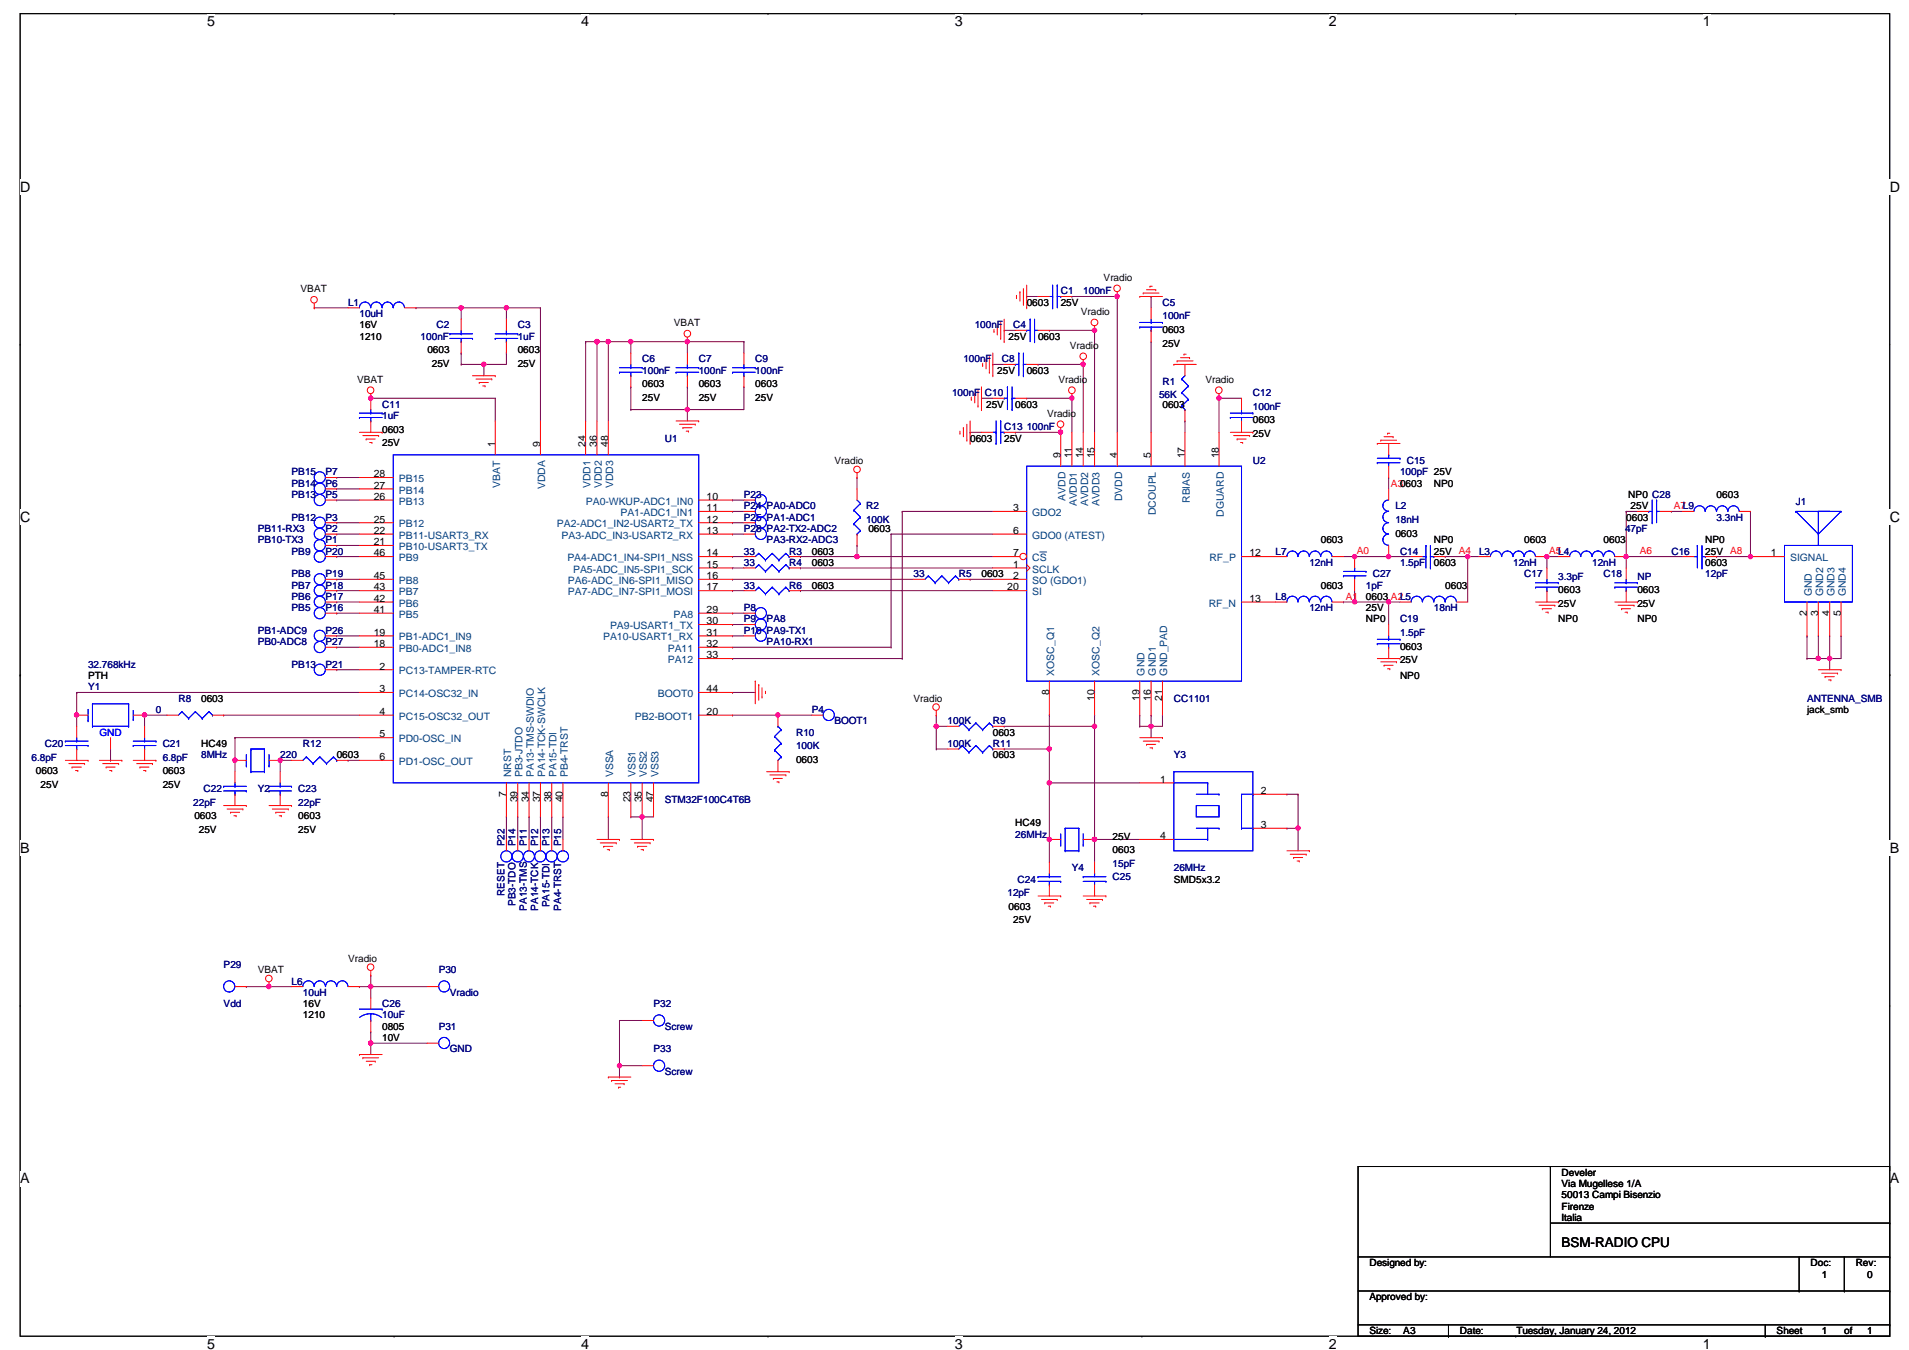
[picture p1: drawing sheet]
<svg xmlns="http://www.w3.org/2000/svg" width="420mm" height="297mm" viewBox="0 0 420 297" stroke-linecap="round" stroke-linejoin="round" font-family="sans-serif">
<defs><g id="words">
<g font-size="3.1">
<text x="45.6" y="5.8">5</text>
<text x="127.9" y="5.8">4</text>
<text x="210.2" y="5.8">3</text>
<text x="292.5" y="5.8">2</text>
<text x="374.8" y="5.8">1</text>
<text x="4.4" y="42.2">D</text>
<text x="415.9" y="42.2">D</text>
<text x="4.4" y="114.9">C</text>
<text x="415.9" y="114.9">C</text>
<text x="4.4" y="187.7">B</text>
<text x="415.9" y="187.7">B</text>
<text x="4.4" y="260.4">A</text>
<text x="415.9" y="260.4">A</text>
<text x="45.6" y="296.8">5</text>
<text x="127.9" y="296.8">4</text>
<text x="210.2" y="296.8">3</text>
<text x="292.5" y="296.8">2</text>
<text x="374.8" y="296.8">1</text>
</g>
<text font-size="3" x="343.7" y="274.3">BSM-RADIO CPU</text>
<g font-size="2.2">
<text x="66.2" y="64.3">VBAT</text>
<text x="242.9" y="61.8">Vradio</text>
<text x="148.3" y="71.8">VBAT</text>
<text x="226" y="67.3">0603</text>
<text x="233.5" y="67.3">25V</text>
<text x="237.9" y="69.3">Vradio</text>
<text x="79.1" y="72.3">16V</text>
<text x="79.1" y="74.7">1210</text>
<text x="94.1" y="77.7">0603</text>
<text x="113.9" y="77.7">0603</text>
<text x="222" y="74.7">25V</text>
<text x="228.5" y="74.7">0603</text>
<text x="235.4" y="76.7">Vradio</text>
<text x="255.9" y="73.2">0603</text>
<text x="255.9" y="76.2">25V</text>
<text x="95" y="80.7">25V</text>
<text x="113.9" y="80.7">25V</text>
<text x="219.5" y="82.2">25V</text>
<text x="226" y="82.2">0603</text>
<text x="78.6" y="84.2">VBAT</text>
<text x="141.3" y="85.2">0603</text>
<text x="141.3" y="88.2">25V</text>
<text x="153.8" y="85.2">0603</text>
<text x="153.8" y="88.2">25V</text>
<text x="166.2" y="85.2">0603</text>
<text x="166.2" y="88.2">25V</text>
<text x="217" y="89.7">25V</text>
<text x="223.5" y="89.7">0603</text>
<text x="232.9" y="84.2">Vradio</text>
<text x="255.9" y="89.7">0603</text>
<text x="265.3" y="84.2">Vradio</text>
<text x="84.1" y="95.2">0603</text>
<text x="230.5" y="91.7">Vradio</text>
<text x="275.7" y="93.2">0603</text>
<text x="84.1" y="98.1">25V</text>
<text x="109" y="98.3" transform="rotate(-90 109 98.3)">1</text>
<text x="118.9" y="98.3" transform="rotate(-90 118.9 98.3)">9</text>
<text x="128.9" y="98.3" transform="rotate(-90 128.9 98.3)">24</text>
<text x="131.3" y="98.3" transform="rotate(-90 131.3 98.3)">36</text>
<text x="133.8" y="98.3" transform="rotate(-90 133.8 98.3)">48</text>
<text x="213.5" y="97.2">0603</text>
<text x="221" y="97.2">25V</text>
<text x="233.4" y="100.8" transform="rotate(-90 233.4 100.8)">9</text>
<text x="235.9" y="100.8" transform="rotate(-90 235.9 100.8)">11</text>
<text x="238.4" y="100.8" transform="rotate(-90 238.4 100.8)">14</text>
<text x="240.9" y="100.8" transform="rotate(-90 240.9 100.8)">15</text>
<text x="245.9" y="100.8" transform="rotate(-90 245.9 100.8)">4</text>
<text x="253.3" y="100.8" transform="rotate(-90 253.3 100.8)">5</text>
<text x="260.8" y="100.8" transform="rotate(-90 260.8 100.8)">17</text>
<text x="268.3" y="100.8" transform="rotate(-90 268.3 100.8)">18</text>
<text x="275.7" y="96.1">25V</text>
<text x="82.3" y="107.5">27</text>
<text x="82.3" y="105">28</text>
<text x="183.7" y="102.1">Vradio</text>
<text x="315.6" y="107.1">NP0</text>
<text x="82.3" y="110">26</text>
<text x="155.5" y="110">10</text>
<text x="155.5" y="112.5">11</text>
<text x="223" y="112.5">3</text>
<text x="358.4" y="109.6">NP0 C28</text>
<text x="358.9" y="112.1">25V</text>
<text x="377.8" y="109.6">0603</text>
<text x="82.3" y="120">21</text>
<text x="82.3" y="117.5">22</text>
<text x="82.3" y="115">25</text>
<text x="155.5" y="115">12</text>
<text x="155.5" y="117.5">13</text>
<text x="191.1" y="117.1">0603</text>
<text x="223" y="117.5">6</text>
<text x="290.7" y="119.5">0603</text>
<text x="307.1" y="118.1">0603</text>
<text x="315.6" y="119.5">NP0</text>
<text x="335.5" y="119.5">0603</text>
<text x="352.9" y="119.5">0603</text>
<text x="357.9" y="114.6">0603</text>
<text x="375.3" y="119.5">NP0</text>
<text x="82.3" y="122.4">46</text>
<text x="155.5" y="122.4">14</text>
<text x="155.5" y="124.9">15</text>
<text x="178.7" y="122">0603</text>
<text x="178.7" y="124.5">0603</text>
<text x="223" y="124.9">1</text>
<text x="223" y="122.4">7</text>
<text x="275" y="122.4">12</text>
<text x="315.6" y="124.5">0603</text>
<text x="315.6" y="122">25V</text>
<text x="375.3" y="124.5">0603</text>
<text x="375.3" y="122">25V</text>
<text x="389.8" y="122.4">1</text>
<text x="82.3" y="129.9">43</text>
<text x="82.3" y="127.4">45</text>
<text x="155.5" y="127.4">16</text>
<text x="155.5" y="129.9">17</text>
<text x="178.7" y="129.5">0603</text>
<text x="216" y="127">0603</text>
<text x="221.7" y="129.9">20</text>
<text x="223" y="127.4">2</text>
<text x="290.7" y="129.5">0603</text>
<text x="300.6" y="132">0603 A2L5</text>
<text x="318.1" y="129.5">0603</text>
<text x="343" y="130.5">0603</text>
<text x="360.4" y="130.5">0603</text>
<text x="82.3" y="134.9">41</text>
<text x="82.3" y="132.4">42</text>
<text x="155.5" y="134.9">29</text>
<text x="155.5" y="137.4">30</text>
<text x="275" y="132.4">13</text>
<text x="300.6" y="134.5">25V</text>
<text x="300.6" y="136.9">NP0</text>
<text x="343" y="133.5">25V</text>
<text x="343" y="136.9">NP0</text>
<text x="360.4" y="133.5">25V</text>
<text x="360.4" y="136.9">NP0</text>
<text x="397.7" y="135.5" transform="rotate(-90 397.7 135.5)">2</text>
<text x="400.2" y="135.5" transform="rotate(-90 400.2 135.5)">3</text>
<text x="402.7" y="135.5" transform="rotate(-90 402.7 135.5)">4</text>
<text x="405.2" y="135.5" transform="rotate(-90 405.2 135.5)">5</text>
<text x="82.3" y="142.4">18</text>
<text x="82.3" y="139.9">19</text>
<text x="155.5" y="139.9">31</text>
<text x="155.5" y="142.4">32</text>
<text x="308.1" y="143">0603</text>
<text x="19.4" y="149.4">PTH</text>
<text x="83.6" y="147.3">2</text>
<text x="155.5" y="144.9">33</text>
<text x="308.1" y="145.9">25V</text>
<text x="308.1" y="149.4">NP0</text>
<text x="44.3" y="154.4">0603</text>
<text x="83.6" y="152.3">3</text>
<text x="155.5" y="152.3">44</text>
<text x="201.1" y="154.4">Vradio</text>
<text x="230.9" y="152.9" transform="rotate(-90 230.9 152.9)">8</text>
<text x="240.9" y="154.1" transform="rotate(-90 240.9 154.1)">10</text>
<text x="250.8" y="154.1" transform="rotate(-90 250.8 154.1)">19</text>
<text x="253.3" y="154.1" transform="rotate(-90 253.3 154.1)">16</text>
<text x="255.8" y="154.1" transform="rotate(-90 255.8 154.1)">21</text>
<text x="83.6" y="157.3">4</text>
<text x="155.5" y="157.3">20</text>
<text x="218.5" y="161.8">0603</text>
<text x="397.7" y="156.9">jack_smb</text>
<text x="44.3" y="164.3">HC49</text>
<text x="74.1" y="166.8">0603</text>
<text x="83.6" y="162.3">5</text>
<text x="83.6" y="167.3">6</text>
<text x="175.2" y="167.9">0603</text>
<text x="218.5" y="166.8">0603</text>
<text x="7.9" y="170.3">0603</text>
<text x="8.9" y="173.3">25V</text>
<text x="35.8" y="170.3">0603</text>
<text x="35.8" y="173.3">25V</text>
<text x="255.3" y="172.2">1</text>
<text x="111.4" y="175.3" transform="rotate(-90 111.4 175.3)">7</text>
<text x="113.9" y="176.5" transform="rotate(-90 113.9 176.5)">39</text>
<text x="116.4" y="176.5" transform="rotate(-90 116.4 176.5)">34</text>
<text x="118.9" y="176.5" transform="rotate(-90 118.9 176.5)">37</text>
<text x="121.4" y="176.5" transform="rotate(-90 121.4 176.5)">38</text>
<text x="123.9" y="176.5" transform="rotate(-90 123.9 176.5)">40</text>
<text x="133.8" y="175.3" transform="rotate(-90 133.8 175.3)">8</text>
<text x="138.8" y="176.5" transform="rotate(-90 138.8 176.5)">23</text>
<text x="141.3" y="176.5" transform="rotate(-90 141.3 176.5)">35</text>
<text x="143.8" y="176.5" transform="rotate(-90 143.8 176.5)">47</text>
<text x="277.5" y="174.7">2</text>
<text x="42.8" y="180.3">0603</text>
<text x="43.8" y="183.3">25V</text>
<text x="65.6" y="180.3">0603</text>
<text x="65.6" y="183.3">25V</text>
<text x="223.5" y="181.8">HC49</text>
<text x="244.9" y="184.7">25V</text>
<text x="255.3" y="184.7">4</text>
<text x="277.5" y="182.2">3</text>
<text x="244.9" y="187.7">0603</text>
<text x="258.3" y="194.2">SMD5x3.2</text>
<text x="222" y="200.2">0603</text>
<text x="223" y="203.2">25V</text>
<text x="56.7" y="214.1">VBAT</text>
<text x="76.6" y="211.6">Vradio</text>
<text x="66.7" y="221.6">16V</text>
<text x="66.7" y="224.1">1210</text>
<text x="84.1" y="226.6">0805</text>
<text x="84.1" y="229.1">10V</text>
<text x="343.7" y="258.7">Develer</text>
<text x="343.7" y="261.2">Via Mugellese 1/A</text>
<text x="343.7" y="263.7">50013 Campi Bisenzio</text>
<text x="343.7" y="268.6">Italia</text>
<text x="343.7" y="266.1">Firenze</text>
<text x="301.4" y="278.6">Designed by:</text>
<text x="398.5" y="278.6">Doc:</text>
<text x="401" y="281.1">1</text>
<text x="408.4" y="278.6">Rev:</text>
<text x="410.9" y="281.1">0</text>
<text x="301.4" y="286.1">Approved by:</text>
<text x="301.4" y="293.5">Size:</text>
<text x="308.9" y="293.5">A3</text>
<text x="321.3" y="293.5">Date:</text>
<text x="333.7" y="293.5">Tuesday, January 24, 2012</text>
<text x="391" y="293.5">Sheet</text>
<text x="401" y="293.5">1</text>
<text x="405.9" y="293.5">of</text>
<text x="410.9" y="293.5">1</text>
</g>
<g font-size="2.2" fill="#000080">
<text x="233.5" y="64.8">C1</text>
<text x="238.4" y="64.8">100nF</text>
<text x="76.6" y="67.3">L1</text>
<text x="79.1" y="69.8">10uH</text>
<text x="255.9" y="67.3">C5</text>
<text x="255.9" y="70.3">100nF</text>
<text x="92.6" y="74.7">100nF</text>
<text x="96" y="72.3">C2</text>
<text x="113.9" y="72.3">C3</text>
<text x="113.9" y="74.7">1uF</text>
<text x="214.5" y="72.3">100nF</text>
<text x="223" y="72.3">C4</text>
<text x="141.3" y="79.7">C6</text>
<text x="141.3" y="82.2">100nF</text>
<text x="153.8" y="79.7">C7</text>
<text x="153.8" y="82.2">100nF</text>
<text x="166.2" y="79.7">C9</text>
<text x="166.2" y="82.2">100nF</text>
<text x="212" y="79.7">100nF</text>
<text x="220.5" y="79.7">C8</text>
<text x="84.1" y="89.7">C11</text>
<text x="209.5" y="87.2">100nF</text>
<text x="216.8" y="87.2">C10</text>
<text x="255.1" y="87.7">56K</text>
<text x="255.9" y="84.7">R1</text>
<text x="275.7" y="87.2">C12</text>
<text x="84.1" y="92.2">1uF</text>
<text x="221" y="94.7">C13 100nF</text>
<text x="275.7" y="90.2">100nF</text>
<text x="146.3" y="97.2">U1</text>
<text x="64.2" y="104.6">PB15</text>
<text x="64.2" y="107.1">PB14</text>
<text x="71.7" y="104.6">P7</text>
<text x="71.7" y="107.1">P6</text>
<text x="275.7" y="102.1">U2</text>
<text x="308.1" y="104.6">100pF 25V</text>
<text x="309.6" y="102.1">C15</text>
<text x="64.2" y="109.6">PB13</text>
<text x="71.7" y="109.6">P5</text>
<text x="163.7" y="109.6">P23</text>
<text x="163.7" y="112.1">P24 PA0-ADC0</text>
<text x="190.6" y="112.1">R2</text>
<text x="307.1" y="112.1">L2</text>
<text x="395.3" y="111.1">J1</text>
<text x="56.7" y="119.5">PB10-TX3</text>
<text x="56.7" y="117.1">PB11-RX3</text>
<text x="64.2" y="114.6">PB12</text>
<text x="71.7" y="119.5">P1</text>
<text x="71.7" y="114.6">P3</text>
<text x="71.7" y="117.1">P2</text>
<text x="163.7" y="114.6">P25 PA1-ADC1</text>
<text x="163.7" y="117.1">P28 PA2-TX2-ADC2</text>
<text x="168.7" y="119.5">PA3-RX2-ADC3</text>
<text x="190.6" y="115.1">100K</text>
<text x="307.1" y="115.1">18nH</text>
<text x="357.7" y="117.1">47pF</text>
<text x="377.8" y="114.6">3.3nH</text>
<text x="64.2" y="122">PB9</text>
<text x="71.7" y="122">P20</text>
<text x="163.7" y="122">33</text>
<text x="163.7" y="124.5">33</text>
<text x="173.7" y="122">R3</text>
<text x="173.7" y="124.5">R4</text>
<text x="280.7" y="122">L7</text>
<text x="288.2" y="124.5">12nH</text>
<text x="308.1" y="122">C14</text>
<text x="308.1" y="124.5">1.5pF</text>
<text x="325.5" y="122">L3</text>
<text x="333" y="124.5">12nH</text>
<text x="350.4" y="124.5">12nH</text>
<text x="367.9" y="122">C16</text>
<text x="64.2" y="129.5">PB7</text>
<text x="64.2" y="127">PB8</text>
<text x="64.2" y="132">PB6</text>
<text x="71.7" y="129.5">P18</text>
<text x="71.7" y="127">P19</text>
<text x="71.7" y="132">P17</text>
<text x="163.7" y="129.5">33</text>
<text x="173.7" y="129.5">R6</text>
<text x="201.1" y="127">33</text>
<text x="211" y="127">R5</text>
<text x="280.7" y="132">L8</text>
<text x="300.6" y="129.5">1pF</text>
<text x="302.1" y="127">C27</text>
<text x="335.5" y="127">C17</text>
<text x="343" y="127.5">3.3pF</text>
<text x="352.9" y="127">C18</text>
<text x="360.4" y="127.5">NP</text>
<text x="375.3" y="127">12pF</text>
<text x="64.2" y="134.5">PB5</text>
<text x="71.7" y="134.5">P16</text>
<text x="163.7" y="134.5">P8</text>
<text x="163.7" y="136.9">P9</text>
<text x="168.7" y="136.9">PA8</text>
<text x="288.2" y="134.5">12nH</text>
<text x="308.1" y="136.9">C19</text>
<text x="315.6" y="134.5">18nH</text>
<text x="56.7" y="139.4">PB1-ADC9</text>
<text x="56.7" y="141.9">PB0-ADC8</text>
<text x="71.7" y="139.4">P26</text>
<text x="71.7" y="141.9">P27</text>
<text x="163.7" y="139.4">P10 PA9-TX1</text>
<text x="168.7" y="141.9">PA10-RX1</text>
<text x="308.1" y="140">1.5pF</text>
<text x="19.4" y="146.9">32.768kHz</text>
<text x="64.2" y="146.9">PB13</text>
<text x="71.7" y="146.9">P21</text>
<text x="19.4" y="151.9">Y1</text>
<text x="39.3" y="154.4">R8</text>
<text x="258.3" y="154.4">CC1101</text>
<text x="397.7" y="154.4">ANTENNA_SMB</text>
<text x="34.3" y="156.9">0</text>
<text x="175.2" y="161.8">R10</text>
<text x="178.7" y="156.9">P4</text>
<text x="183.7" y="159.4">BOOT1</text>
<text x="208.6" y="159.4">100K</text>
<text x="218.5" y="159.4">R9</text>
<text x="6.9" y="167.3">6.8pF</text>
<text x="9.9" y="164.3">C20</text>
<text x="35.8" y="164.3">C21</text>
<text x="35.8" y="167.3">6.8pF</text>
<text x="44.3" y="166.8">8MHz</text>
<text x="61.7" y="166.8">220</text>
<text x="66.7" y="164.3">R12</text>
<text x="175.2" y="164.8">100K</text>
<text x="208.6" y="164.3">100K</text>
<text x="218.5" y="164.3">R11</text>
<text x="258.3" y="166.8">Y3</text>
<text x="42.5" y="177.3">22pF</text>
<text x="44.8" y="174.3">C22</text>
<text x="56.7" y="174.3">Y2</text>
<text x="65.6" y="174.3">C23</text>
<text x="65.6" y="177.3">22pF</text>
<text x="146.3" y="176.8">STM32F100C4T6B</text>
<text x="223.5" y="184.3">26MHz</text>
<text x="111" y="186.2" transform="rotate(-90 111 186.2)">P22</text>
<text x="113.5" y="186.2" transform="rotate(-90 113.5 186.2)">P14</text>
<text x="116" y="186.2" transform="rotate(-90 116 186.2)">P11</text>
<text x="118.5" y="186.2" transform="rotate(-90 118.5 186.2)">P12</text>
<text x="121" y="186.2" transform="rotate(-90 121 186.2)">P13</text>
<text x="123.5" y="186.2" transform="rotate(-90 123.5 186.2)">P15</text>
<text x="235.9" y="191.7">Y4</text>
<text x="244.9" y="190.7">15pF</text>
<text x="258.3" y="191.7">26MHz</text>
<text x="111" y="197.1" transform="rotate(-90 111 197.1)">RESET</text>
<text x="221.7" y="197.2">12pF</text>
<text x="224" y="194.2">C24</text>
<text x="244.9" y="193.7">C25</text>
<text x="113.5" y="199.4" transform="rotate(-90 113.5 199.4)">PB3-TDO</text>
<text x="116" y="200.4" transform="rotate(-90 116 200.4)">PA13-TMS</text>
<text x="118.5" y="200.4" transform="rotate(-90 118.5 200.4)">PA14-TCK</text>
<text x="121" y="199.6" transform="rotate(-90 121 199.6)">PA15-TDI</text>
<text x="123.5" y="200.4" transform="rotate(-90 123.5 200.4)">PA4-TRST</text>
<text x="49.2" y="212.9">P29</text>
<text x="96.6" y="214.1">P30</text>
<text x="49.2" y="221.6">Vdd</text>
<text x="64.2" y="216.6">L6</text>
<text x="66.7" y="219.1">10uH</text>
<text x="84.1" y="221.6">C26</text>
<text x="99" y="219.1">Vradio</text>
<text x="143.8" y="221.6">P32</text>
<text x="84.1" y="224.1">10uF</text>
<text x="96.6" y="226.6">P31</text>
<text x="146.3" y="226.6">Screw</text>
<text x="99" y="231.6">GND</text>
<text x="143.8" y="231.6">P33</text>
<text x="146.3" y="236.5">Screw</text>
</g>
<g font-size="2.2" fill="#004080">
<text x="87.8" y="106.1">PB15</text>
<text x="110.1" y="107.3" transform="rotate(-90 110.1 107.3)">VBAT</text>
<text x="120" y="107.7" transform="rotate(-90 120 107.7)">VDDA</text>
<text x="130" y="107.4" transform="rotate(-90 130 107.4)">VDD1</text>
<text x="132.4" y="107.4" transform="rotate(-90 132.4 107.4)">VDD2</text>
<text x="134.9" y="107.4" transform="rotate(-90 134.9 107.4)">VDD3</text>
<text x="87.8" y="111">PB13</text>
<text x="87.8" y="108.6">PB14</text>
<text x="128.9" y="111">PA0-WKUP-ADC1_IN0</text>
<text x="136.6" y="113.5">PA1-ADC1_IN1</text>
<text x="227.2" y="113.5">GDO2</text>
<text x="234.5" y="110.2" transform="rotate(-90 234.5 110.2)">AVDD</text>
<text x="237" y="111.4" transform="rotate(-90 237 111.4)">AVDD1</text>
<text x="239.5" y="111.4" transform="rotate(-90 239.5 111.4)">AVDD2</text>
<text x="242" y="111.4" transform="rotate(-90 242 111.4)">AVDD3</text>
<text x="247" y="110.3" transform="rotate(-90 247 110.3)">DVDD</text>
<text x="254.4" y="113.3" transform="rotate(-90 254.4 113.3)">DCOUPL</text>
<text x="261.9" y="110.7" transform="rotate(-90 261.9 110.7)">RBIAS</text>
<text x="269.4" y="113.7" transform="rotate(-90 269.4 113.7)">DGUARD</text>
<text x="87.8" y="118.5">PB11-USART3_RX</text>
<text x="87.8" y="116">PB12</text>
<text x="122.6" y="116">PA2-ADC1_IN2-USART2_TX</text>
<text x="123.6" y="118.5">PA3-ADC_IN3-USART2_RX</text>
<text x="227.2" y="118.5">GDO0 (ATEST)</text>
<text x="87.8" y="121">PB10-USART3_TX</text>
<text x="87.8" y="123.5">PB9</text>
<text x="124.9" y="123.5">PA4-ADC1_IN4-SPI1_NSS</text>
<text x="126.1" y="126">PA5-ADC_IN5-SPI1_SCK</text>
<text x="227.2" y="126">SCLK</text>
<text x="227.2" y="123.5">CS</text>
<text x="266.2" y="123.5">RF_P</text>
<text x="394" y="123.5">SIGNAL</text>
<text x="87.8" y="131">PB7</text>
<text x="87.8" y="128.5">PB8</text>
<text x="125" y="128.5">PA6-ADC_IN6-SPI1_MISO</text>
<text x="125" y="131">PA7-ADC_IN7-SPI1_MOSI</text>
<text x="227.2" y="128.5">SO (GDO1)</text>
<text x="227.2" y="131">SI</text>
<text x="398.8" y="131.2" transform="rotate(-90 398.8 131.2)">GND</text>
<text x="401.3" y="131.2" transform="rotate(-90 401.3 131.2)">GND2</text>
<text x="403.8" y="131.2" transform="rotate(-90 403.8 131.2)">GND3</text>
<text x="406.3" y="131.2" transform="rotate(-90 406.3 131.2)">GND4</text>
<text x="87.8" y="135.9">PB5</text>
<text x="87.8" y="133.5">PB6</text>
<text x="148.2" y="135.9">PA8</text>
<text x="266.1" y="133.5">RF_N</text>
<text x="87.8" y="143.4">PB0-ADC1_IN8</text>
<text x="87.8" y="140.9">PB1-ADC1_IN9</text>
<text x="132.7" y="140.9">PA10-USART1_RX</text>
<text x="134.3" y="138.4">PA9-USART1_TX</text>
<text x="147" y="143.4">PA11</text>
<text x="87.8" y="148.4">PC13-TAMPER-RTC</text>
<text x="147" y="145.9">PA12</text>
<text x="232" y="148.6" transform="rotate(-90 232 148.6)">XOSC_Q1</text>
<text x="242" y="148.6" transform="rotate(-90 242 148.6)">XOSC_Q2</text>
<text x="251.9" y="148.6" transform="rotate(-90 251.9 148.6)">GND</text>
<text x="254.4" y="148.6" transform="rotate(-90 254.4 148.6)">GND1</text>
<text x="256.9" y="148.6" transform="rotate(-90 256.9 148.6)">GND_PAD</text>
<text x="87.8" y="153.4">PC14-OSC32_IN</text>
<text x="144.8" y="153.4">BOOT0</text>
<text x="87.8" y="158.4">PC15-OSC32_OUT</text>
<text x="139.7" y="158.4">PB2-BOOT1</text>
<text x="87.8" y="163.3">PD0-OSC_IN</text>
<text x="87.8" y="168.3">PD1-OSC_OUT</text>
<text x="112.5" y="171" transform="rotate(-90 112.5 171)">NRST</text>
<text x="115" y="171" transform="rotate(-90 115 171)">PB3-JTDO</text>
<text x="117.5" y="171" transform="rotate(-90 117.5 171)">PA13-TMS-SWDIO</text>
<text x="120" y="171" transform="rotate(-90 120 171)">PA14-TCK-SWCLK</text>
<text x="122.5" y="171" transform="rotate(-90 122.5 171)">PA15-TDI</text>
<text x="125" y="171" transform="rotate(-90 125 171)">PB4-TRST</text>
<text x="134.9" y="171" transform="rotate(-90 134.9 171)">VSSA</text>
<text x="139.9" y="171" transform="rotate(-90 139.9 171)">VSS1</text>
<text x="142.4" y="171" transform="rotate(-90 142.4 171)">VSS2</text>
<text x="144.9" y="171" transform="rotate(-90 144.9 171)">VSS3</text>
</g>
<g font-size="2.2" fill="#f00">
<text x="306.1" y="107.1">A30603</text>
<text x="368.4" y="112">A7L9</text>
<text x="298.7" y="122">A0</text>
<text x="321.1" y="122">A4</text>
<text x="341" y="122">A5L4</text>
<text x="360.9" y="122">A6</text>
<text x="380.8" y="122">A8</text>
<text x="296.2" y="132">A1</text>
</g>
<text font-size="2.2" fill="#00f" x="21.9" y="161.8">GND</text>
</g></defs>
<path d="M4.4 3h411.5v291h-411.5z" fill="none" stroke="#000" stroke-width=".22"/>
<g fill="#fff">
<path d="M45.6 3h1.7v3.5h-1.7z"/>
<path d="M45.6 294h1.7v3.1h-1.7z"/>
</g>
<path d="M86.7 3h.1M86.7 294h.1" fill="none" stroke="#000" stroke-width=".22"/>
<g fill="#fff">
<path d="M127.9 3h1.7v3.5h-1.7z"/>
<path d="M127.9 294h1.7v3.1h-1.7z"/>
</g>
<path d="M169 3h.1M169 294h.1" fill="none" stroke="#000" stroke-width=".22"/>
<g fill="#fff">
<path d="M210.2 3h1.7v3.5h-1.7z"/>
<path d="M210.2 294h1.7v3.1h-1.7z"/>
</g>
<path d="M251.3 3h.1M251.3 294h.1" fill="none" stroke="#000" stroke-width=".22"/>
<g fill="#fff">
<path d="M292.5 3h1.7v3.5h-1.7z"/>
<path d="M292.5 294h1.7v3.1h-1.7z"/>
</g>
<path d="M333.6 3h.1M333.6 294h.1" fill="none" stroke="#000" stroke-width=".22"/>
<g fill="#fff">
<path d="M374.8 3h1.7v3.5h-1.7z"/>
<path d="M374.8 294h1.7v3.1h-1.7z"/>
<path d="M4.4 39.4h2.3v3.4h-2.3z"/>
<path d="M415.9 39.4h2.3v3.4h-2.3z"/>
<path d="M4.4 112.1h2.3v3.5h-2.3z"/>
<path d="M415.9 112.1h2.3v3.5h-2.3z"/>
</g>
<path d="M4.4 75.7h.1M415.9 75.7h.1" fill="none" stroke="#000" stroke-width=".22"/>
<g fill="#fff">
<path d="M4.4 184.9h2.1v3.4h-2.1z"/>
<path d="M415.9 184.9h2.1v3.4h-2.1z"/>
</g>
<path d="M4.4 148.5h.1M415.9 148.5h.1" fill="none" stroke="#000" stroke-width=".22"/>
<g fill="#fff">
<path d="M4.4 257.6h2.1v3.5h-2.1z"/>
<path d="M415.9 257.6h2.1v3.5h-2.1z"/>
</g>
<path d="M4.4 221.2h.1M415.9 221.2h.1" fill="none" stroke="#000" stroke-width=".22"/>
<path d="M138.8 179.7h.1M138.8 179.7h2.5" fill="none" stroke="#800040" stroke-width=".22"/>
<circle cx="141.3" cy="179.7" r=".49" fill="#f0f"/>
<circle cx="141.3" cy="179.7" r=".49" fill="none" stroke="#f0f" stroke-width=".22"/>
<path d="M161.2 157.4h.1M161.2 157.4h17.5M171.2 157.4h.1M141.3 179.7h.1M141.3 179.7v5" fill="none" stroke="#800040" stroke-width=".22"/>
<circle cx="171.2" cy="157.3" r=".47" fill="#f0f"/>
<circle cx="171.2" cy="157.3" r=".47" fill="none" stroke="#f0f" stroke-width=".22"/>
<path d="M131.4 75.2h.1M131.4 75.2v17.4M133.9 75.2h.1M133.9 75.2v17.4M141.3 179.7h.1M141.3 179.7h2.5" fill="none" stroke="#800040" stroke-width=".22"/>
<circle cx="131.4" cy="75.2" r=".49" fill="#f0f"/>
<circle cx="131.4" cy="75.2" r=".49" fill="none" stroke="#f0f" stroke-width=".22"/>
<path d="M128.9 75.2h.1M128.9 75.2h2.5M151.3 75.2h.1M151.3 75.2h12.4" fill="none" stroke="#800040" stroke-width=".22"/>
<circle cx="151.3" cy="75.2" r=".49" fill="#f0f"/>
<circle cx="151.3" cy="75.2" r=".49" fill="none" stroke="#f0f" stroke-width=".22"/>
<path d="M128.9 75.2h.1M128.9 75.2v17.4M138.8 85.1h.1M138.8 90.1h.1M138.8 85.1v5M151.3 90.1h.1M163.7 85.1h.1M163.7 85.1v5h-24.9" fill="none" stroke="#800040" stroke-width=".22"/>
<circle cx="151.3" cy="90.1" r=".49" fill="#f0f"/>
<circle cx="151.3" cy="90.1" r=".49" fill="none" stroke="#f0f" stroke-width=".22"/>
<path d="M138.8 75.2h.1M138.8 75.2h12.5M151.3 90.1h.1M151.3 85.1h.1M151.3 85.1v7.5" fill="none" stroke="#800040" stroke-width=".22"/>
<circle cx="138.8" cy="75.2" r=".49" fill="#f0f"/>
<circle cx="138.8" cy="75.2" r=".49" fill="none" stroke="#f0f" stroke-width=".22"/>
<path d="M131.4 75.2h.1M131.4 75.2h2.5" fill="none" stroke="#800040" stroke-width=".22"/>
<circle cx="131.4" cy="75.2" r=".49" fill="#f0f"/>
<circle cx="131.4" cy="75.2" r=".49" fill="none" stroke="#f0f" stroke-width=".22"/>
<path d="M133.9 75.2h.1M133.9 75.2h4.9M138.8 75.2h.1M138.8 75.2v2.5M151.3 75.2h.1M151.3 75.2v2.5M163.7 75.2h.1M163.7 75.2v2.5" fill="none" stroke="#800040" stroke-width=".22"/>
<circle cx="133.8" cy="75.2" r=".48" fill="#f0f"/>
<circle cx="133.8" cy="75.2" r=".48" fill="none" stroke="#f0f" stroke-width=".22"/>
<path d="M91.6 67.7h.1M91.6 67.7h9.9M101.5 67.7h.1M101.5 67.7v2.5M111.5 67.7h.1M111.5 67.7v2.5" fill="none" stroke="#800040" stroke-width=".22"/>
<circle cx="101.5" cy="67.7" r=".49" fill="#f0f"/>
<circle cx="101.5" cy="67.7" r=".49" fill="none" stroke="#f0f" stroke-width=".22"/>
<path d="M101.5 67.7h.1M101.5 67.7h10" fill="none" stroke="#800040" stroke-width=".22"/>
<circle cx="111.4" cy="67.7" r=".48" fill="#f0f"/>
<circle cx="111.4" cy="67.7" r=".48" fill="none" stroke="#f0f" stroke-width=".22"/>
<path d="M101.5 77.7h.1M101.5 77.7v2.5M106.5 80.2h.1M106.5 80.2h5" fill="none" stroke="#800040" stroke-width=".22"/>
<circle cx="106.5" cy="80.2" r=".49" fill="#f0f"/>
<circle cx="106.5" cy="80.2" r=".49" fill="none" stroke="#f0f" stroke-width=".22"/>
<g fill="none" stroke="#800040" stroke-width=".22">
<path d="M111.5 77.7h.1M111.5 67.7h.1M111.5 77.7v2.5M111.5 67.7h7.4M118.9 67.7h.1M118.9 67.7v24.9M81.6 87.6h.1M81.6 87.6h27.4M101.5 80.2h.1M101.5 80.2h5M106.5 80.2h.1M106.5 80.2v2.5"/>
<path d="M109 87.6h.1M109 87.6v5"/>
</g>
<circle cx="81.6" cy="87.6" r=".49" fill="#f0f"/>
<circle cx="81.6" cy="87.6" r=".49" fill="none" stroke="#f0f" stroke-width=".22"/>
<path d="M69.2 67.7h.1M69.2 67.7h7.4M161.2 127.5h.1M161.2 127.5h39.9M176.2 130h.1M176.2 125h.1M176.2 130h42.3M176.2 125h42.3M188.6 122.5h.1M188.6 122.5h29.9M133.9 179.7h.1M133.9 179.7v5" fill="none" stroke="#800040" stroke-width=".22"/>
<circle cx="188.6" cy="122.5" r=".48" fill="#f0f"/>
<circle cx="188.6" cy="122.5" r=".48" fill="none" stroke="#f0f" stroke-width=".22"/>
<path d="M161.2 125h.1M161.2 122.5h.1M161.2 130h.1M161.2 125h2.5M161.2 122.5h2.5M161.2 130h2.5M213.5 127.5h.1M213.5 127.5h5M240.9 184.7h.1M240.9 184.7v5" fill="none" stroke="#800040" stroke-width=".22"/>
<circle cx="240.9" cy="184.7" r=".48" fill="#f0f"/>
<circle cx="240.9" cy="184.7" r=".48" fill="none" stroke="#f0f" stroke-width=".22"/>
<path d="M231 184.7h.1M231 184.7v5" fill="none" stroke="#800040" stroke-width=".22"/>
<circle cx="230.9" cy="184.7" r=".48" fill="#f0f"/>
<circle cx="230.9" cy="184.7" r=".48" fill="none" stroke="#f0f" stroke-width=".22"/>
<path d="M250.9 157.4h.1M250.9 157.4v2.4M253.4 159.8h.1M253.4 159.8v2.5M255.9 157.4h.1M255.9 157.4v2.4h-2.5" fill="none" stroke="#800040" stroke-width=".22"/>
<circle cx="253.3" cy="159.8" r=".48" fill="#f0f"/>
<circle cx="253.3" cy="159.8" r=".48" fill="none" stroke="#f0f" stroke-width=".22"/>
<path d="M49.2 157.4h.1M49.2 157.4h29.9M61.7 167.3h.1M61.7 167.3h2.5M76.6 167.3h.1M76.6 167.3h2.5" fill="none" stroke="#800040" stroke-width=".22"/>
<circle cx="61.7" cy="167.3" r=".48" fill="#f0f"/>
<circle cx="61.7" cy="167.3" r=".48" fill="none" stroke="#f0f" stroke-width=".22"/>
<path d="M51.7 167.3h.1M51.7 162.3h.1M51.7 162.3v7.5M61.7 167.3h.1M61.7 167.3v2.5" fill="none" stroke="#800040" stroke-width=".22"/>
<circle cx="51.7" cy="167.3" r=".49" fill="#f0f"/>
<circle cx="51.7" cy="167.3" r=".49" fill="none" stroke="#f0f" stroke-width=".22"/>
<path d="M16.9 157.4h.1M16.9 157.4v2.4M51.7 162.3h.1M51.7 162.3h27.4" fill="none" stroke="#800040" stroke-width=".22"/>
<circle cx="16.9" cy="157.3" r=".48" fill="#f0f"/>
<circle cx="16.9" cy="157.3" r=".48" fill="none" stroke="#f0f" stroke-width=".22"/>
<path d="M16.9 152.4h.1M16.9 152.4h62.2M31.8 157.4h.1M31.8 157.4v2.4M31.8 157.4h5" fill="none" stroke="#800040" stroke-width=".22"/>
<circle cx="31.8" cy="157.3" r=".48" fill="#f0f"/>
<circle cx="31.8" cy="157.3" r=".48" fill="none" stroke="#f0f" stroke-width=".22"/>
<path d="M253.4 75.2h.1M253.4 65.2h.1M253.4 65.2v2.5M253.4 75.2v19.9M268.3 87.6h.1M268.3 87.6v7.5M268.3 87.6h5M161.2 152.4h.1M161.2 152.4h5M250.9 159.8h.1M253.4 157.4h.1M253.4 157.4v2.4h-2.5" fill="none" stroke="#800040" stroke-width=".22"/>
<circle cx="268.3" cy="87.6" r=".49" fill="#f0f"/>
<circle cx="268.3" cy="87.6" r=".49" fill="none" stroke="#f0f" stroke-width=".22"/>
<path d="M245.9 65.2h.1M245.9 65.2v29.9" fill="none" stroke="#800040" stroke-width=".22"/>
<circle cx="245.8" cy="65.2" r=".48" fill="#f0f"/>
<circle cx="245.8" cy="65.2" r=".48" fill="none" stroke="#f0f" stroke-width=".22"/>
<path d="M221 72.7h.1M221 72.7h2.5M226 65.2h.1M226 65.2h2.5M231 72.7h.1M231 72.7h9.9M235.9 65.2h.1M235.9 65.2h10M240.9 72.7h.1M240.9 72.7v22.4" fill="none" stroke="#800040" stroke-width=".22"/>
<circle cx="240.9" cy="72.7" r=".48" fill="#f0f"/>
<circle cx="240.9" cy="72.7" r=".48" fill="none" stroke="#f0f" stroke-width=".22"/>
<path d="M218.5 80.2h.1M218.5 80.2h2.5M228.5 80.2h.1M228.5 80.2h9.9M238.4 80.2h.1M238.4 80.2v14.9" fill="none" stroke="#800040" stroke-width=".22"/>
<circle cx="238.4" cy="80.2" r=".49" fill="#f0f"/>
<circle cx="238.4" cy="80.2" r=".49" fill="none" stroke="#f0f" stroke-width=".22"/>
<path d="M216 87.6h.1M216 87.6h2.5M226 87.6h.1M226 87.6h9.9" fill="none" stroke="#800040" stroke-width=".22"/>
<circle cx="235.9" cy="87.6" r=".48" fill="#f0f"/>
<circle cx="235.9" cy="87.6" r=".48" fill="none" stroke="#f0f" stroke-width=".22"/>
<path d="M213.5 95.1h.1M213.5 95.1h2.5M223.5 95.1h.1M223.5 95.1h10M235.9 87.6h.1M235.9 87.6v7.5" fill="none" stroke="#800040" stroke-width=".22"/>
<circle cx="233.4" cy="95.1" r=".47" fill="#f0f"/>
<circle cx="233.4" cy="95.1" r=".47" fill="none" stroke="#f0f" stroke-width=".22"/>
<path d="M305.6 122.5h.1M305.6 132.5h.1M305.6 122.5h5M305.6 132.5v4.9M305.6 132.5h2.5M323 122.5h.1M323 122.5h2.5" fill="none" stroke="#800040" stroke-width=".22"/>
<circle cx="305.6" cy="132.4" r=".48" fill="#f0f"/>
<circle cx="305.6" cy="132.4" r=".48" fill="none" stroke="#f0f" stroke-width=".22"/>
<path d="M305.6 105.1h.1M305.6 105.1v2.5M323 122.5h.1M323 122.5v10" fill="none" stroke="#800040" stroke-width=".22"/>
<circle cx="323" cy="122.5" r=".47" fill="#f0f"/>
<circle cx="323" cy="122.5" r=".47" fill="none" stroke="#f0f" stroke-width=".22"/>
<path d="M340.5 122.5h.1M340.5 122.5h2.5M340.5 122.5v2.5" fill="none" stroke="#800040" stroke-width=".22"/>
<circle cx="340.5" cy="122.5" r=".48" fill="#f0f"/>
<circle cx="340.5" cy="122.5" r=".48" fill="none" stroke="#f0f" stroke-width=".22"/>
<path d="M357.9 122.5h.1M357.9 122.5h12.5M357.9 122.5v2.5" fill="none" stroke="#800040" stroke-width=".22"/>
<circle cx="357.9" cy="122.5" r=".47" fill="#f0f"/>
<circle cx="357.9" cy="122.5" r=".47" fill="none" stroke="#f0f" stroke-width=".22"/>
<g fill="none" stroke="#800040" stroke-width=".22">
<path d="M260.8 92.6h.1M260.8 92.6v2.5M74.1 107.6h.1M74.1 110h.1M74.1 115h.1M74.1 110h5M74.1 115h5M74.1 107.6h5M161.2 110h.1M161.2 112.5h.1M161.2 115h.1M161.2 117.5h.1"/>
<path d="M161.2 110h2.5M161.2 112.5h2.5M161.2 115h2.5M161.2 117.5h2.5M161.2 134.9h.1M161.2 137.4h.1M161.2 139.9h.1M161.2 134.9h2.5M161.2 137.4h2.5M161.2 139.9h2.5M318.1 122.5h.1M318.1 122.5h4.9"/>
<path d="M161.2 142.4h.1M161.2 144.9h.1M161.2 142.4h34.9M161.2 144.9h37.4M79.1 217.1h.1M81.6 214.6h.1M81.6 214.6v2.5h-2.5"/>
</g>
<circle cx="81.6" cy="217.1" r=".49" fill="#f0f"/>
<circle cx="81.6" cy="217.1" r=".49" fill="none" stroke="#f0f" stroke-width=".22"/>
<path d="M59.2 217.1h.1M59.2 217.1h5M81.6 217.1h.1M81.6 217.1v2.5M81.6 229.5h.1M81.6 229.5v2.5" fill="none" stroke="#800040" stroke-width=".22"/>
<circle cx="59.2" cy="217.1" r=".48" fill="#f0f"/>
<circle cx="59.2" cy="217.1" r=".48" fill="none" stroke="#f0f" stroke-width=".22"/>
<g fill="none" stroke="#800040" stroke-width=".22">
<path d="M74.1 105.1h.1M74.1 117.5h.1M74.1 105.1h5M74.1 117.5h5M188.6 105.1h.1M188.6 105.1v2.5M198.6 112.5v32.4M74.1 120h.1M74.1 122.5h.1M74.1 127.5h.1M74.1 130h.1M74.1 132.5h.1"/>
<path d="M74.1 134.9h.1M74.1 139.9h.1M74.1 122.5h5M74.1 120h5M74.1 127.5h5M74.1 130h5M74.1 132.5h5M74.1 134.9h5M74.1 139.9h5M176.2 122.5h.1M188.6 120h.1M188.6 120v2.5h-12.4"/>
<path d="M74.1 142.4h.1M74.1 147.4h.1M74.1 142.4h5M74.1 147.4h5M198.6 144.9h.1M240.9 159.8h.1M240.9 159.8v24.9M111.5 179.7h.1M111.5 179.7v5M113.9 179.7h.1M113.9 179.7v5M116.4 179.7h.1"/>
<path d="M116.4 179.7v5M118.9 179.7h.1M118.9 179.7v5M121.4 179.7h.1M121.4 179.7v5M123.9 179.7h.1M123.9 179.7v5M54.2 217.1h.1M54.2 217.1h5"/>
</g>
<circle cx="240.9" cy="184.7" r=".48" fill="#f0f"/>
<circle cx="240.9" cy="184.7" r=".48" fill="none" stroke="#f0f" stroke-width=".22"/>
<circle cx="240.9" cy="159.8" r=".48" fill="#f0f"/>
<circle cx="240.9" cy="159.8" r=".48" fill="none" stroke="#f0f" stroke-width=".22"/>
<path d="M231 164.8h.1M231 164.8v7.5" fill="none" stroke="#800040" stroke-width=".22"/>
<circle cx="230.9" cy="172.2" r=".48" fill="#f0f"/>
<circle cx="230.9" cy="172.2" r=".48" fill="none" stroke="#f0f" stroke-width=".22"/>
<circle cx="230.9" cy="164.8" r=".49" fill="#f0f"/>
<circle cx="230.9" cy="164.8" r=".49" fill="none" stroke="#f0f" stroke-width=".22"/>
<path d="M81.6 229.5h.1M81.6 229.5h12.5" fill="none" stroke="#800040" stroke-width=".22"/>
<circle cx="81.6" cy="229.5" r=".49" fill="#f0f"/>
<circle cx="81.6" cy="229.5" r=".49" fill="none" stroke="#f0f" stroke-width=".22"/>
<g fill="none" stroke="#800040" stroke-width=".22">
<path d="M206.1 157.4h.1M206.1 159.8h.1M206.1 159.8h2.5M206.1 157.4v2.4M221 159.8h.1M221 159.8h19.9M231 157.4h.1M231 157.4v7.4h-10M206.1 164.8h.1M206.1 164.8h2.5M221 164.8h.1M81.6 217.1h.1"/>
<path d="M81.6 217.1h12.5M81.6 227h.1M81.6 227v2.5"/>
</g>
<circle cx="206.1" cy="159.8" r=".48" fill="#f0f"/>
<circle cx="206.1" cy="159.8" r=".48" fill="none" stroke="#f0f" stroke-width=".22"/>
<path d="M206.1 159.8h.1M206.1 159.8v5M231 172.3h.1M231 172.3v12.4M283.2 182.2h.1M283.2 182.2h2.5M285.7 182.2h.1M285.7 182.2v5" fill="none" stroke="#800040" stroke-width=".22"/>
<circle cx="285.7" cy="182.2" r=".47" fill="#f0f"/>
<circle cx="285.7" cy="182.2" r=".47" fill="none" stroke="#f0f" stroke-width=".22"/>
<path d="M377.8 122.5h.1M377.8 122.5h7.5M240.9 157.4h.1M240.9 157.4v2.4M231 172.3h.1M231 172.3h19.9M283.2 174.8h.1M283.2 174.8h2.5M285.7 174.8h.1M285.7 174.8v7.4M240.9 184.7h.1M240.9 184.7h10" fill="none" stroke="#800040" stroke-width=".22"/>
<circle cx="385.3" cy="122.5" r=".47" fill="#f0f"/>
<circle cx="385.3" cy="122.5" r=".47" fill="none" stroke="#f0f" stroke-width=".22"/>
<path d="M397.7 139.9h.1M397.7 139.9v5M400.2 139.9h.1M400.2 139.9v5M400.2 144.9h.1M400.2 144.9h2.5" fill="none" stroke="#800040" stroke-width=".22"/>
<circle cx="400.2" cy="144.9" r=".48" fill="#f0f"/>
<circle cx="400.2" cy="144.9" r=".48" fill="none" stroke="#f0f" stroke-width=".22"/>
<path d="M402.7 139.9h.1M402.7 139.9v7.5M405.2 139.9h.1M405.2 139.9v5h-2.5M402.7 144.9h.1" fill="none" stroke="#800040" stroke-width=".22"/>
<circle cx="402.7" cy="144.9" r=".48" fill="#f0f"/>
<circle cx="402.7" cy="144.9" r=".48" fill="none" stroke="#f0f" stroke-width=".22"/>
<path d="M295.7 122.5h9.9M298.1 122.5h.1M305.6 122.5h.1M16.9 152.4h.1M16.9 152.4v5M397.7 144.9h.1M397.7 144.9h2.5M24.3 167.3h.1M24.3 164.8v2.5" fill="none" stroke="#800040" stroke-width=".22"/>
<circle cx="298.1" cy="122.5" r=".47" fill="#f0f"/>
<circle cx="298.1" cy="122.5" r=".47" fill="none" stroke="#f0f" stroke-width=".22"/>
<circle cx="305.6" cy="122.5" r=".48" fill="#f0f"/>
<circle cx="305.6" cy="122.5" r=".48" fill="none" stroke="#f0f" stroke-width=".22"/>
<path d="M298.1 132.5h.1M298.1 130v2.5" fill="none" stroke="#800040" stroke-width=".22"/>
<circle cx="298.1" cy="132.4" r=".47" fill="#f0f"/>
<circle cx="298.1" cy="132.4" r=".47" fill="none" stroke="#f0f" stroke-width=".22"/>
<g fill="none" stroke="#800040" stroke-width=".22">
<path d="M196.1 117.5h.1M196.1 117.5h22.4M196.1 117.5v24.9M198.6 112.5h.1M198.6 112.5h19.9M357.9 112.5h.1M357.9 112.5v10M357.9 112.5h2.5M367.9 112.5h.1M367.9 112.5h2.5M385.3 112.5h.1M385.3 112.5v10"/>
<path d="M295.7 132.5h.1M295.7 132.5h9.9M298.1 132.5h.1M196.1 142.4h.1M136.3 224.5h.1M136.3 234.5h.1M136.3 224.5h5M136.3 224.5v10M136.3 234.5h5"/>
</g>
<circle cx="136.3" cy="234.5" r=".47" fill="#f0f"/>
<circle cx="136.3" cy="234.5" r=".47" fill="none" stroke="#f0f" stroke-width=".22"/>
<path d="M136.3 237h.1M136.3 234.5v2.5" fill="none" stroke="#800040" stroke-width=".22"/>
<g fill="none" stroke="#f00" stroke-width=".22">
<path d="M69.2 67.7h.1M69.2 66.7v1M76.6 67.7h2.5M89.1 67.7h2.5M111.5 70.2v2.5M111.5 75.2v2.5M151.3 75.2h.1M151.3 74.2v1M151.3 77.7v2.5M216.3 79.9v.5M217 79.2h.1M217 79.2v2"/>
<path d="M217.8 78.4v3.5M218.5 77.7v5M218.8 72.9h.1M218.8 72.5v.4M219.5 71.7h.1M219.5 71.7v2M220.2 74.5h.1M220.2 71v3.5M221 75.2h.1M221 70.2v5M223.7 65.5h.1M223.7 65v.5"/>
<path d="M224.5 64.2h.1M224.5 64.2v2.1M225.2 67h.1M225.2 63.5v3.5M226 67.7h.1M226 62.7v5M228.5 65.2h2.5M233.5 65.2h2.4M238.4 79.2v1M240.9 72.7h.1M240.9 71.7v1M245.9 65.2h.1"/>
<path d="M245.9 64.2v1M250.9 65.2h.1M250.9 65.2h5M251.6 64.5h.1M251.6 64.5h3.5M252.3 63.8h2.1M253.1 63h.1M253.1 63h.5M254.4 63.8h.1M259.1 79.4h.1M259.1 79.4h3.5M259.8 78.7h2"/>
<path d="M260.6 77.9h.1M260.6 77.9h.5M261.8 78.7h.1M79.1 95.1h5M79.9 95.8h3.4M80.6 96.6h.1M80.6 96.6h2M81.4 97.4h.5M81.6 87.6h.1M81.6 86.7v3.4M81.6 92.6v2.5M81.9 97.4h.1"/>
<path d="M83.3 95.8h.1M84.1 95.1h.1M104 82.7h5M104.8 83.4h3.4M105.5 84.2h.1M105.5 84.2h2M106.2 84.9h.6M106.8 84.9h.1M108.2 83.4h.1M109 82.7h.1M148.8 92.6h5M149.6 93.3h3.4"/>
<path d="M150.3 94.1h.1M150.3 94.1h2M151 94.9h.5M151.3 82.7v2.4M151.5 94.9h.1M153 93.3h.1M153.8 92.6h.1M211.3 95.3h.1M211.3 94.9v.4M212 94.1h.1M212 94.1v2M212.8 96.9h.1"/>
<path d="M212.8 93.3v3.6M213.5 97.6h.1M213.5 92.6v5M213.8 87.9h.1M213.8 87.4v.5M214.5 86.7h.1M214.5 86.7v1.9M215.3 89.4h.1M215.3 85.9v3.5M216 90.1h.1M216 95.1h2.5M216 85.1v5"/>
<path d="M216.3 80.4h.1M217.8 81.9h.1M218.5 82.7h.1M218.5 87.6h2.5M221 95.1h2.5M221 80.2h2.5M223.5 87.6h2.5M226 80.2h2.5M233.5 95.1h.1M233.5 94.1v1M235.9 87.6h.1M235.9 86.7v.9"/>
<path d="M238.4 80.2h.1M245.9 95.1v7.5M253.4 95.1v7.5M258.3 80.2h.1M258.3 80.2h5M260.8 80.2v2.5M260.8 90.1v2.5M268.3 87.6h.1M268.3 86.7v.9M270.8 95.1h4.9M271.5 95.8h3.5M272.3 96.6h.1"/>
<path d="M272.3 96.6h2M273 97.4h.5M273.3 87.6v2.5M273.3 92.6v2.5M273.5 97.4h.1M275 95.8h.1M275.7 95.1h.1M303.1 97.6h.1M303.1 97.6h5M303.9 96.9h.1M303.9 96.9h3.5M304.6 96.1h2"/>
<path d="M305.4 95.3h.1M305.4 95.3h.5M305.6 97.6v2.5M306.6 96.1h.1M71.7 115h2.4M71.7 110h2.4M163.7 115h2.5M188.6 105.1h.1M188.6 104.1v1M218.5 112.5h7.5M218.5 117.5h7.5M305.6 102.6v2.5"/>
<path d="M370.4 112.5h2.4M382.8 112.5h2.5M71.7 120h2.4M71.7 122.5h2.4M71.7 130h2.4M163.7 122.5h2.5M163.7 134.9h2.5M173.7 122.5h2.5M218.5 125h7.5M218.5 127.5h7.5M226 124.2l.7 .8-.7 .7M280.7 122.5h2.5"/>
<path d="M293.2 122.5h2.5M298.1 122.5v2.5M298.1 127.5v2.5M305.6 137.4v2.5M308.1 132.5h2.5M320.6 132.5h2.4M338 132.5h5M338.7 133.2h3.5M339.5 133.9h.1M339.5 133.9h2M340.2 134.7h.5M340.7 134.7h.1"/>
<path d="M342.2 133.2h.1M343 132.5h.1M355.4 132.5h5M356.1 133.2h3.6M356.9 133.9h.1M356.9 133.9h2M357.7 134.7h.4M358.1 134.7h.1M359.7 133.2h.1M360.4 132.5h.1M370.4 122.5h2.4M375.3 122.5h2.5"/>
<path d="M16.9 159.8v2.5M36.8 157.4h2.5M46.8 157.4h2.4M166.2 149.9h.1M166.2 149.9v5M167 150.6h.1M167 150.6v3.5M167.7 153.4h.1M167.7 151.3v2.1M168.5 152.1h.1M168.5 152.1v.5M206.1 157.4h.1"/>
<path d="M206.1 156.3v1.1M208.6 159.8h2.4M218.5 159.8h2.5M303.1 144.9h5M303.9 145.6h3.5M304.6 146.4h.1M304.6 146.4h2M305.4 147.2h.5M305.6 142.4v2.5M305.9 147.2h.1M307.4 145.6h.1M308.1 144.9h.1"/>
<path d="M400.2 147.4h5M401 148.1h3.4M401.7 148.9h.1M401.7 148.9h2M402.5 149.6h.5M403 149.6h.1M404.4 148.1h.1M405.2 147.4h.1M14.4 167.3h5M15.1 168h3.5M15.9 168.8h.1M15.9 168.8h2"/>
<path d="M16.6 169.5h.5M16.9 164.8v2.5M17.1 169.5h.1M18.6 168h.1M19.4 167.3h.1M21.9 167.3h4.9M22.6 168h3.5M23.4 168.8h.1M23.4 168.8h1.9M24.1 169.5h.5M24.6 169.5h.1M26.1 168h.1"/>
<path d="M26.8 167.3h.1M29.3 167.3h5M30.1 168h3.5M30.8 168.8h.1M30.8 168.8h2M31.6 169.5h.5M32.1 169.5h.1M33.6 168h.1M34.3 167.3h.1M49.2 177.2h5M50 178h3.5M50.7 178.7h.1"/>
<path d="M50.7 178.7h2M51.5 179.5h.5M51.7 167.3h2.5M52 179.5h.1M53.5 178h.1M54.2 177.2h.1M59.2 177.2h5M59.2 167.3h2.5M59.9 178h3.5M60.7 178.7h.1M60.7 178.7h2M61.5 179.5h.4"/>
<path d="M61.7 169.8v2.5M61.7 174.8v2.4M61.9 179.5h.1M63.4 178h.1M64.2 177.2h.1M168.7 169.8h5M169.4 170.5h3.6M170.2 171.3h.1M170.2 171.3h2M171 172h.4M171.4 172h.1M173 170.5h.1"/>
<path d="M173.7 169.8h.1M250.9 162.3h5M251.6 163.1h3.5M252.3 163.8h.1M252.3 163.8h2.1M253.1 164.5h.5M253.6 164.5h.1M255.1 163.1h.1M255.9 162.3h.1M111.5 184.7v2.5M116.4 184.7v2.5M118.9 184.7v2.5"/>
<path d="M121.4 184.7v2.5M123.9 184.7v2.5M131.4 184.7h4.9M132.1 185.5h3.5M132.9 186.2h.1M132.9 186.2h2M133.6 186.9h.5M134.1 186.9h.1M135.6 185.5h.1M136.3 184.7h.1M138.8 184.7h5M139.6 185.5h3.5"/>
<path d="M140.3 186.2h.1M140.3 186.2h2.1M141.1 186.9h.5M141.6 186.9h.1M143.1 185.5h.1M143.8 184.7h.1M228.5 197.1h5M229.2 197.9h3.5M229.9 198.7h.1M229.9 198.7h2M230.7 199.4h.5M231 189.7v2.5"/>
<path d="M231 194.7v2.4M231.2 199.4h.1M232.7 197.9h.1M233.5 197.1h.1M238.4 197.1h5M239.2 197.9h3.4M239.9 198.7h.1M239.9 198.7h2M240.7 199.4h.5M241.2 199.4h.1M242.6 197.9h.1M243.4 197.1h.1"/>
<path d="M283.2 187.2h5M284 188h3.5M284.7 188.7h.1M284.7 188.7h2M285.5 189.4h.5M286 189.4h.1M287.5 188h.1M288.2 187.2h.1M51.7 217.1h2.5M59.2 217.1h.1M59.2 216.1v1M64.2 217.1h2.5"/>
<path d="M76.6 217.1h2.5M81.6 214.6h.1M81.6 213.6v1M81.6 219.6v2.4M94.1 217.1h2.5M79.1 232h.1M79.1 232h5M79.9 232.7h.1M79.9 232.7h3.4M80.6 233.5h2M81.4 234.3h.1M81.4 234.3h.5"/>
<path d="M81.6 224.5v2.5M82.6 233.5h.1M133.9 237h.1M133.9 237h4.9M134.6 237.7h.1M134.6 237.7h3.5M135.4 238.5h2M136.1 239.2h.1M136.1 239.2h.5M137.4 238.5h.1M141.3 234.5h2.5"/>
<circle cx="69.1" cy="66" r=".72"/>
<circle cx="151.3" cy="73.4" r=".73"/>
<circle cx="238.4" cy="78.4" r=".72"/>
<circle cx="240.9" cy="71" r=".74"/>
<circle cx="245.9" cy="63.5" r=".72"/>
<circle cx="81.6" cy="85.9" r=".73"/>
<circle cx="233.4" cy="93.3" r=".72"/>
<circle cx="235.9" cy="85.9" r=".73"/>
<circle cx="268.2" cy="85.9" r=".73"/>
<circle cx="188.6" cy="103.3" r=".72"/>
<circle cx="206" cy="155.6" r=".72"/>
<circle cx="59.2" cy="215.3" r=".72"/>
<circle cx="81.6" cy="212.8" r=".72"/>
</g>
<g fill="none" stroke="#000" stroke-width=".22">
<path d="M298.9 256.7h117v37.3h-117zM341.2 256.7h.1M341.2 256.7v19.9M298.9 276.6h117M341.2 269.1h74.7M396 276.6v7.5M405.9 276.6v7.5M415.9 276.6h.1M415.9 269.1h.1M298.9 284.1h117M298.9 291.5h117M318.8 294h.1"/>
<path d="M318.8 291.5v2.5M388.5 294h.1M388.5 291.5v2.5M396 284.1h.1M405.9 284.1h.1M415.9 284.1h.1M415.9 291.5h.1"/>
</g>
<g fill="none" stroke="#00f" stroke-width=".22">
<path d="M81.6 67.7a1.23 1.23 0 0 0-1.3-1.2 1.23 1.23 0 0 0-1.2 1.2M84.1 67.7a1.23 1.23 0 0 0-1.3-1.2 1.23 1.23 0 0 0-1.2 1.2M86.5 67.7a1.21 1.21 0 0 0-1.2-1.2 1.21 1.21 0 0 0-1.2 1.2M89 67.7a1.23 1.23 0 0 0-1.2-1.2 1.23 1.23 0 0 0-1.2 1.2M109 74.5h.1M109 73.4h4.9M109 74.5h4.9M111.5 73.4h.1M111.5 75.2h.1M111.5 72.7v.7M111.5 74.5v.7M113.9 73.4h.1"/>
<path d="M224.2 77.7h.1M224.2 77.7v5M225.2 77.7v5M231 65.2h.7M231.7 67.7h.1M231.7 65.2h.1M231.7 62.7v5M232.7 62.7h.1M232.7 62.7v5M232.7 65.2h.8M233.5 65.2h.1M79.1 91.9h.1"/>
<path d="M79.1 90.9h5M79.1 91.9h5M81.6 90.9h.1M81.6 92.6h.1M81.6 90.1v.8M81.6 91.9v.7M84.1 90.9h.1M148.8 81.9h.1M148.8 80.9h5M148.8 81.9h5M151.3 80.9h.1M151.3 82.7h.1"/>
<path d="M151.3 80.2v.7M151.3 81.9v.8M153.8 80.9h.1M218.5 95.1h.7M219.2 97.6h.1M219.2 95.1h.1M219.2 92.6v5M220.2 92.6h.1M220.2 92.6v5M220.2 95.1h.8M221 95.1h.1M221 87.6h.1"/>
<path d="M221 87.6h.7M221.7 85.1h.1M221.7 85.1v5M222.7 90.1h.1M222.7 87.6h.1M222.7 85.1v5M222.7 87.6h.8M223.5 80.2h.1M223.5 80.2h.7M225.2 82.7h.1M225.2 80.2h.1M225.2 80.2h.8"/>
<path d="M260.1 83.4h.1M260.1 86.4h.1M260.1 89.4h.1M260.1 83.4l1.5 1.5M260.1 86.4l1.5 1.5M260.1 89.4l.7 .7M260.8 90.1h.1M260.8 82.7l-.7 .7M261.6 84.9h.1M261.6 87.9h.1M261.6 84.9l-1.5 1.5M261.6 87.9l-1.5 1.5"/>
<path d="M270.8 91.9h.1M270.8 90.9h4.9M270.8 91.9h4.9M273.3 90.9h.1M273.3 92.6h.1M273.3 90.1v.8M273.3 91.9v.7M275.7 90.9h.1M226 102.6h47.3v47.3h-47.3zM303.1 101.8h.1M303.1 101.8h5M303.1 100.8h5"/>
<path d="M305.6 101.8h.1M305.6 100.1h.1M305.6 100.1v.7M305.6 101.8v.8M308.1 100.8h.1M372.8 112.5a1.23 1.23 0 0 1 1.2-1.2 1.23 1.23 0 0 1 1.3 1.2M375.3 112.5a1.23 1.23 0 0 1 1.2-1.2 1.23 1.23 0 0 1 1.3 1.2 1.25 1.25 0 0 1 1.2-1.2 1.25 1.25 0 0 1 1.3 1.2M380.3 112.5a1.23 1.23 0 0 1 1.2-1.2 1.23 1.23 0 0 1 1.3 1.2M167 121.8h.1M167 121.8l-.8 .7M167 121.8l1.5 1.4M168.5 123.2h.1"/>
<path d="M170 121.8h.1M170 121.8l-1.5 1.4M170 121.8l1.4 1.4M171.4 123.2h.1M173 121.8h.1M173 121.8l-1.6 1.4M173 121.8l.7 .7M173.7 122.5h.1M283.2 122.5a1.21 1.21 0 0 1 1.2-1.3 1.21 1.21 0 0 1 1.3 1.3 1.25 1.25 0 0 1 1.2-1.3 1.25 1.25 0 0 1 1.3 1.3M288.2 122.5a1.23 1.23 0 0 1 1.2-1.3 1.23 1.23 0 0 1 1.2 1.3M290.7 122.5a1.23 1.23 0 0 1 1.2-1.3 1.23 1.23 0 0 1 1.2 1.3M295.7 126.7h.1"/>
<path d="M295.7 126.7h4.9M295.7 125.7h4.9M298.1 126.7h.1M298.1 125h.1M298.1 125v.7M298.1 126.7v.8M300.6 125.7h.1M305.6 139.9v.8M313 132.4a1.23 1.23 0 0 0-1.2-1.2 1.23 1.23 0 0 0-1.2 1.3M318 132.4a1.23 1.23 0 0 0-1.2-1.2 1.23 1.23 0 0 0-1.2 1.2 1.25 1.25 0 0 0-1.3-1.2 1.25 1.25 0 0 0-1.2 1.3M320.5 132.4a1.23 1.23 0 0 0-1.2-1.2 1.23 1.23 0 0 0-1.2 1.3M372.8 122.5h.8"/>
<path d="M373.6 120h.1M373.6 122.5h.1M373.6 120v5M374.6 125h.1M374.6 120v5M374.6 122.5h.7M375.3 122.5h.1M40 156.6h.1M40 156.6l-.7 .8M40 156.6l1.5 1.5M41.5 158.1h.1M43 156.6h.1"/>
<path d="M43 156.6l-1.5 1.5M43 156.6l1.5 1.5M44.5 158.1h.1M46 156.6h.1M46 156.6l-1.5 1.5M46 156.6l.8 .8M46.8 157.4h.1M211.8 159.1h.1M211.8 159.1l-.8 .7M211.8 159.1l1.5 1.5M214.8 159.1h.1M214.8 159.1l-1.5 1.5"/>
<path d="M214.8 159.1l1.5 1.5M217.8 159.1h.1M217.8 159.1l-1.5 1.5M217.8 159.1l.7 .7M218.5 159.8h.1M303.1 141.6h.1M303.1 140.7h5M303.1 141.6h5M305.6 140.7h.1M305.6 142.4h.1M305.6 141.6v.8M308.1 140.7h.1"/>
<path d="M14.4 163.1h.1M14.4 163.1h5M14.4 164h5M16.9 163.1h.1M16.9 164.8h.1M16.9 162.3v.8M16.9 164v.8M19.4 164h.1M54.2 168.5h.1M54.2 166v2.5M55.2 169.8h.1M55.2 164.8h.1"/>
<path d="M55.2 164.8v5M55.2 169.8h3M55.2 164.8h3M58.2 169.8h.1M58.2 164.8h.1M58.2 164.8v5M59.2 174h.1M59.2 168.5h.1M59.2 173h5M59.2 174h5M59.2 166v2.5M61.7 173h.1"/>
<path d="M61.7 174.8h.1M61.7 172.3v.7M61.7 174v.8M64.2 173h.1M213.3 160.6h.1M216.3 160.6h.1M228.5 192.9h.1M228.5 192.9h5M228.5 193.9h5M231 192.9h.1M231 194.7h.1M231 192.2v.7"/>
<path d="M231 193.9v.8M233.5 193.9h.1M69.1 217a1.23 1.23 0 0 0-1.2-1.2 1.23 1.23 0 0 0-1.2 1.3M74.1 217a1.21 1.21 0 0 0-1.2-1.2 1.21 1.21 0 0 0-1.2 1.2 1.25 1.25 0 0 0-1.3-1.2 1.25 1.25 0 0 0-1.2 1.3M76.6 217a1.23 1.23 0 0 0-1.3-1.2 1.23 1.23 0 0 0-1.2 1.3M79.1 222h5M81.6 224.5h.1M81.6 223.1l1.5 .3 .9 .5M81.6 223.1l-1.6 .2-.8 .6M81.6 223.1v1.4M84.1 222h.1"/>
<circle cx="70.4" cy="120" r="1.23"/>
<circle cx="70.4" cy="110" r="1.23"/>
<circle cx="70.4" cy="115" r="1.22"/>
<circle cx="167.5" cy="115" r="1.22"/>
<circle cx="70.4" cy="129.9" r="1.23"/>
<circle cx="70.4" cy="122.5" r="1.23"/>
<circle cx="167.5" cy="134.9" r="1.23"/>
<circle cx="111.4" cy="188.4" r="1.23"/>
<circle cx="116.4" cy="188.4" r="1.22"/>
<circle cx="118.9" cy="188.4" r="1.23"/>
<circle cx="121.4" cy="188.4" r="1.23"/>
<circle cx="123.9" cy="188.4" r="1.23"/>
<circle cx="50.4" cy="217" r="1.23"/>
<circle cx="97.7" cy="217" r="1.22"/>
<circle cx="145.1" cy="234.5" r="1.23"/>
</g>
<circle cx="225.2" cy="122.4" r=".71" fill="#fff"/>
<g fill="none" stroke="#f00" stroke-width=".22">
<path d="M101.5 70.2v2.5M101.5 75.2v2.5M138.8 77.7v2.5M163.7 77.7v2.5M223.5 72.7h2.5M228.5 72.7h2.5M253.4 67.7v2.5M253.4 72.7v2.5M109 92.6v7.5M118.9 92.6v7.5M128.9 92.6v7.5M131.4 92.6v7.5"/>
<path d="M133.9 92.6v7.5M138.8 82.7v2.4M163.7 82.7v2.4M233.5 95.1v7.5M235.9 95.1v7.5M238.4 95.1v7.5M240.9 95.1v7.5M260.8 95.1v7.5M268.3 95.1v7.5M71.7 117.5h2.4M71.7 107.6h2.4M71.7 105.1h2.4"/>
<path d="M79.1 117.5h7.5M79.1 110h7.5M79.1 115h7.5M79.1 107.6h7.5M79.1 105.1h7.5M153.8 117.5h7.4M153.8 112.5h7.4M153.8 110h7.4M153.8 115h7.4M163.7 117.5h2.5M163.7 112.5h2.5M163.7 110h2.5"/>
<path d="M188.6 107.6v2.4M188.6 117.5v2.5M305.6 107.6v2.4M360.4 112.5h2.5M365.4 112.5h2.5M71.7 132.5h2.4M71.7 139.9h2.4M71.7 127.5h2.4M71.7 134.9h2.4M79.1 122.5h7.5M79.1 132.5h7.5M79.1 130h7.5"/>
<path d="M79.1 139.9h7.5M79.1 127.5h7.5M79.1 120h7.5M79.1 134.9h7.5M153.8 122.5h7.4M153.8 130h7.4M153.8 137.4h7.4M153.8 139.9h7.4M153.8 125h7.4M153.8 127.5h7.4M153.8 134.9h7.4M163.7 130h2.5"/>
<path d="M163.7 137.4h2.5M163.7 139.9h2.5M163.7 125h2.5M173.7 130h2.5M173.7 125h2.5M201.1 127.5h2.5M211 127.5h2.5M218.5 122.5h6M218.5 130h7.5M273.3 122.5h7.4M273.3 132.5h9.9M293.2 132.5h2.5"/>
<path d="M305.6 120v2.5M310.6 122.5h2.5M315.6 122.5h2.5M325.5 122.5h2.5M338 122.5h2.5M340.5 125v2.5M340.5 130v2.5M343 122.5h2.5M355.4 122.5h2.5M357.9 125v2.5M357.9 130v2.5M385.3 122.5h7.5"/>
<path d="M397.7 132.5v7.4M400.2 132.5v7.4M402.7 132.5v7.4M405.2 132.5v7.4M16.9 157.4h2.5M29.3 157.4h2.5M31.8 159.8v2.5M71.7 142.4h2.4M71.7 147.4h2.4M79.1 157.4h7.5M79.1 142.4h7.5M79.1 147.4h7.5"/>
<path d="M79.1 152.4h7.5M153.8 157.4h7.4M153.8 142.4h7.4M153.8 152.4h7.4M153.8 144.9h7.4M171.2 157.4v2.4M178.7 157.4h2.5M231 149.9v7.5M240.9 149.9v7.5M250.9 149.9v7.5M253.4 149.9v7.5M255.9 149.9v7.5"/>
<path d="M24.3 162.3v2.5M31.8 164.8v2.5M51.7 169.8v2.5M51.7 174.8v2.4M64.2 167.3h2.5M74.1 167.3h2.5M79.1 162.3h7.5M79.1 167.3h7.5M111.5 172.3v7.4M113.9 172.3v7.4M116.4 172.3v7.4M118.9 172.3v7.4"/>
<path d="M121.4 172.3v7.4M123.9 172.3v7.4M133.9 172.3v7.4M138.8 172.3v7.4M141.3 172.3v7.4M143.8 172.3v7.4M171.2 167.3v2.5M208.6 164.8h2.4M218.5 164.8h2.5M250.9 172.3h7.4M275.7 174.8h7.5M113.9 184.7v2.5"/>
<path d="M231 184.7h2.5M238.4 184.7h2.5M240.9 189.7v2.5M240.9 194.7v2.4M250.9 184.7h7.4M275.7 182.2h7.5M94.1 229.5h2.5M141.3 224.5h2.5"/>
<circle cx="225.2" cy="122.4" r=".71"/>
</g>
<path d="M228.8 121.5h1.6" fill="none" stroke="#004080" stroke-width=".22"/>
<g fill="none" stroke="#00f" stroke-width=".22">
<path d="M99 73.4h.1M99 73.4h5M99 74.5h5M101.5 73.4h.1M101.5 75.2h.1M101.5 72.7v.7M101.5 74.5v.7M104 74.5h.1M226 72.7h.1M226 72.7h.7M226.7 70.2h.1M226.7 70.2v5"/>
<path d="M227.7 75.2h.1M227.7 72.7h.1M227.7 70.2v5M227.7 72.7h.8M250.9 72h.1M250.9 71h5M250.9 72h5M253.4 71h.1M253.4 72.7h.1M253.4 70.2v.8M253.4 72v.7M255.9 71h.1"/>
<path d="M136.3 81.9h.1M136.3 80.9h5M136.3 81.9h5M138.8 80.9h.1M138.8 82.7h.1M138.8 80.2v.7M138.8 81.9v.8M141.3 80.9h.1M161.2 81.9h.1M161.2 80.9h5M161.2 81.9h5M163.7 80.9h.1"/>
<path d="M163.7 82.7h.1M163.7 80.2v.7M163.7 81.9v.8M166.2 80.9h.1M86.6 100.1h67.2v72.2h-67.2zM187.9 112.3h.1M187.9 115.3h.1M187.9 112.3l1.5 1.5M187.9 115.3l1.5 1.5M188.6 117.5h.1M188.6 110l.8 .8M189.4 110.8h.1"/>
<path d="M189.4 113.8h.1M189.4 116.8h.1M189.4 110.8l-1.5 1.5M189.4 113.8l-1.5 1.5M189.4 116.8l-.8 .7M305.6 117.5a1.23 1.23 0 0 0-1.2 1.2 1.23 1.23 0 0 0 1.2 1.3M305.6 115a1.23 1.23 0 0 0-1.2 1.2 1.23 1.23 0 0 0 1.2 1.3M305.6 112.5a1.23 1.23 0 0 0-1.2 1.2 1.23 1.23 0 0 0 1.2 1.3M305.6 110a1.23 1.23 0 0 0-1.2 1.2 1.23 1.23 0 0 0 1.2 1.3M362.9 112.5h.1M362.9 112.5h.7M363.6 115h.1"/>
<path d="M363.6 110v5M364.6 110h.1M364.6 112.5h.1M364.6 110v5M364.6 112.5h.8M395.3 112.5h.1M395.3 112.5h9.9M395.3 112.5l4.9 5M400.2 112.5h.1M400.2 117.5h.1M400.2 112.5v7.5M405.2 112.5h.1"/>
<path d="M405.2 112.5l-5 5M167 129.2h.1M167 124.2h.1M167 129.2l-.8 .8M167 129.2l1.5 1.5M167 124.2l-.8 .8M167 124.2l1.5 1.5M168.5 130.7h.1M168.5 125.7h.1M170 129.2h.1M170 124.2h.1M170 129.2l-1.5 1.5"/>
<path d="M170 129.2l1.4 1.5M170 124.2l-1.5 1.5M170 124.2l1.4 1.5M171.4 130.7h.1M171.4 125.7h.1M173 129.2h.1M173 124.2h.1M173 129.2l-1.6 1.5M173 129.2l.7 .8M173 124.2l-1.6 1.5M173 124.2l.7 .8M173.7 130h.1"/>
<path d="M173.7 125h.1M204.3 126.7h.1M204.3 126.7l-.7 .8M204.3 126.7l1.5 1.5M205.8 128.2h.1M207.3 126.7h.1M207.3 126.7l-1.5 1.5M207.3 126.7l1.5 1.5M208.8 128.2h.1M210.3 126.7h.1M210.3 126.7l-1.5 1.5M210.3 126.7l.7 .8"/>
<path d="M211 127.5h.1M288.2 132.4a1.23 1.23 0 0 0-1.3-1.2 1.23 1.23 0 0 0-1.2 1.2 1.23 1.23 0 0 0-1.3-1.2 1.23 1.23 0 0 0-1.2 1.3M290.6 132.4a1.23 1.23 0 0 0-1.2-1.2 1.23 1.23 0 0 0-1.2 1.3M293.1 132.4a1.23 1.23 0 0 0-1.2-1.2 1.23 1.23 0 0 0-1.2 1.3M313.1 122.5h.7M313.8 120h.1M313.8 122.5h.1M313.8 120v5M314.8 125h.1M314.8 120v5M314.8 122.5h.8M315.6 122.5h.1"/>
<path d="M328 122.5a1.23 1.23 0 0 1 1.3-1.3 1.23 1.23 0 0 1 1.2 1.3M330.5 122.5a1.23 1.23 0 0 1 1.3-1.3 1.23 1.23 0 0 1 1.2 1.3 1.23 1.23 0 0 1 1.2-1.3 1.23 1.23 0 0 1 1.2 1.3M335.5 122.5a1.23 1.23 0 0 1 1.2-1.3 1.23 1.23 0 0 1 1.2 1.3M338 129.2h.1M338 128.2h5M338 129.2h5M340.5 128.2h.1M340.5 130h.1M340.5 127.5v.7M340.5 129.2v.8M343 128.2h.1M345.5 122.5a1.21 1.21 0 0 1 1.2-1.3 1.21 1.21 0 0 1 1.2 1.3"/>
<path d="M347.9 122.5a1.23 1.23 0 0 1 1.3-1.3 1.23 1.23 0 0 1 1.2 1.3M350.4 122.5a1.23 1.23 0 0 1 1.3-1.3 1.23 1.23 0 0 1 1.2 1.3M352.9 122.5a1.23 1.23 0 0 1 1.2-1.3 1.23 1.23 0 0 1 1.3 1.3M355.4 129.2h.1M355.4 128.2h5M355.4 129.2h5M357.9 128.2h.1M357.9 130h.1M357.9 127.5v.7M357.9 129.2v.8M360.4 128.2h.1M392.8 120h14.9v12.5h-14.9z"/>
<path d="M19.4 158.6h.1M19.4 156.1v2.5M20.4 159.8h.1M20.4 154.9h.1M20.4 154.9v4.9M20.4 159.8h7.9M20.4 154.9h7.9M28.3 159.8h.1M28.3 154.9h.1M28.3 154.9v4.9M29.3 158.3h.1M29.3 156.3v2"/>
<path d="M171.2 159.8h.1M171.2 159.8l.7 .8M29.3 164h.1M29.3 163.1h5M29.3 164h5M31.8 163.1h.1M31.8 164.8h.1M31.8 162.3v.8M31.8 164v.8M34.3 163.1h.1M49.2 173h.1M49.2 173h5"/>
<path d="M49.2 174h5M51.7 173h.1M51.7 174.8h.1M51.7 172.3v.7M51.7 174v.8M54.2 174h.1M67.4 166.5h.1M67.4 166.5l-.7 .8M67.4 166.5l1.5 1.5M68.9 168h.1M70.4 166.5h.1M70.4 166.5l-1.5 1.5"/>
<path d="M70.4 166.5l1.5 1.5M71.9 168h.1M73.4 166.5h.1M73.4 166.5l-1.5 1.5M73.4 166.5l.7 .8M74.1 167.3h.1M170.5 165.1h.1M170.5 162.1h.1M170.5 165.1l1.4 1.4M170.5 162.1l1.4 1.5M171.9 166.5h.1M171.9 163.6h.1"/>
<path d="M171.9 160.6h.1M171.9 166.5l-.7 .8M171.9 163.6l-1.4 1.5M171.9 160.6l-1.4 1.5M211.8 164h.1M211.8 164l-.8 .8M211.8 164l1.5 1.6M213.3 165.6h.1M214.8 164h.1M214.8 164l-1.5 1.6M214.8 164l1.5 1.6M216.3 165.6h.1"/>
<path d="M217.8 164h.1M217.8 164l-1.5 1.6M217.8 164l.7 .8M218.5 164.8h.1M258.3 169.8h17.4v17.4h-17.4zM258.3 172.3h7.5M263.3 177.2h5v2.5h-5zM263.3 174.8h5M265.8 172.3h.1M265.8 172.3v2.5M268.3 174.8h.1M275.7 174.8h.1"/>
<path d="M275.7 174.8h-2.4v7.4M233.5 186h.1M233.5 183.5v2.5M234.4 187.2h.1M234.4 182.2h.1M234.4 182.2v5M234.4 187.2h3M234.4 182.2h3M237.4 187.2h.1M237.4 182.2h.1M237.4 182.2v5M238.4 186h.1"/>
<path d="M238.4 192.9h.1M238.4 183.5v2.5M238.4 193.9h5M238.4 192.9h5M240.9 193.9h.1M240.9 192.2h.1M240.9 192.2v.7M240.9 193.9v.8M243.4 193.9h.1M258.3 184.7h7.5M263.3 182.2h5M265.8 184.7h.1"/>
<path d="M265.8 182.2h.1M265.8 182.2v2.5M268.3 182.2h.1M273.3 182.2h.1M273.3 182.2h2.4M275.7 182.2h.1"/>
<circle cx="70.4" cy="117.5" r="1.23"/>
<circle cx="70.4" cy="107.5" r="1.23"/>
<circle cx="70.4" cy="105" r="1.23"/>
<circle cx="167.5" cy="112.5" r="1.23"/>
<circle cx="167.5" cy="117.5" r="1.23"/>
<circle cx="167.5" cy="110" r="1.23"/>
<circle cx="70.4" cy="134.9" r="1.23"/>
<circle cx="70.4" cy="132.4" r="1.23"/>
<circle cx="70.4" cy="127.4" r="1.22"/>
<circle cx="70.4" cy="139.9" r="1.22"/>
<circle cx="167.5" cy="137.4" r="1.23"/>
<circle cx="167.5" cy="139.9" r="1.22"/>
<circle cx="70.4" cy="147.4" r="1.23"/>
<circle cx="70.4" cy="142.4" r="1.23"/>
<circle cx="182.4" cy="157.3" r="1.23"/>
<circle cx="113.9" cy="188.4" r="1.23"/>
<circle cx="97.7" cy="229.5" r="1.22"/>
<circle cx="145.1" cy="224.5" r="1.23"/>
</g>
<circle cx="141.3" cy="179.7" r=".49" fill="#f0f"/>
<circle cx="141.3" cy="179.7" r=".49" fill="none" stroke="#f0f" stroke-width=".22"/>
<circle cx="171.2" cy="157.3" r=".47" fill="#f0f"/>
<circle cx="171.2" cy="157.3" r=".47" fill="none" stroke="#f0f" stroke-width=".22"/>
<circle cx="131.4" cy="75.2" r=".49" fill="#f0f"/>
<circle cx="131.4" cy="75.2" r=".49" fill="none" stroke="#f0f" stroke-width=".22"/>
<circle cx="151.3" cy="75.2" r=".49" fill="#f0f"/>
<circle cx="151.3" cy="75.2" r=".49" fill="none" stroke="#f0f" stroke-width=".22"/>
<circle cx="151.3" cy="90.1" r=".49" fill="#f0f"/>
<circle cx="151.3" cy="90.1" r=".49" fill="none" stroke="#f0f" stroke-width=".22"/>
<circle cx="138.8" cy="75.2" r=".49" fill="#f0f"/>
<circle cx="138.8" cy="75.2" r=".49" fill="none" stroke="#f0f" stroke-width=".22"/>
<circle cx="131.4" cy="75.2" r=".49" fill="#f0f"/>
<circle cx="131.4" cy="75.2" r=".49" fill="none" stroke="#f0f" stroke-width=".22"/>
<circle cx="133.8" cy="75.2" r=".48" fill="#f0f"/>
<circle cx="133.8" cy="75.2" r=".48" fill="none" stroke="#f0f" stroke-width=".22"/>
<circle cx="101.5" cy="67.7" r=".49" fill="#f0f"/>
<circle cx="101.5" cy="67.7" r=".49" fill="none" stroke="#f0f" stroke-width=".22"/>
<circle cx="111.4" cy="67.7" r=".48" fill="#f0f"/>
<circle cx="111.4" cy="67.7" r=".48" fill="none" stroke="#f0f" stroke-width=".22"/>
<circle cx="106.5" cy="80.2" r=".49" fill="#f0f"/>
<circle cx="106.5" cy="80.2" r=".49" fill="none" stroke="#f0f" stroke-width=".22"/>
<circle cx="81.6" cy="87.6" r=".49" fill="#f0f"/>
<circle cx="81.6" cy="87.6" r=".49" fill="none" stroke="#f0f" stroke-width=".22"/>
<circle cx="188.6" cy="122.5" r=".48" fill="#f0f"/>
<circle cx="188.6" cy="122.5" r=".48" fill="none" stroke="#f0f" stroke-width=".22"/>
<circle cx="240.9" cy="184.7" r=".48" fill="#f0f"/>
<circle cx="240.9" cy="184.7" r=".48" fill="none" stroke="#f0f" stroke-width=".22"/>
<circle cx="230.9" cy="184.7" r=".48" fill="#f0f"/>
<circle cx="230.9" cy="184.7" r=".48" fill="none" stroke="#f0f" stroke-width=".22"/>
<circle cx="253.3" cy="159.8" r=".48" fill="#f0f"/>
<circle cx="253.3" cy="159.8" r=".48" fill="none" stroke="#f0f" stroke-width=".22"/>
<circle cx="61.7" cy="167.3" r=".48" fill="#f0f"/>
<circle cx="61.7" cy="167.3" r=".48" fill="none" stroke="#f0f" stroke-width=".22"/>
<circle cx="51.7" cy="167.3" r=".49" fill="#f0f"/>
<circle cx="51.7" cy="167.3" r=".49" fill="none" stroke="#f0f" stroke-width=".22"/>
<circle cx="16.9" cy="157.3" r=".48" fill="#f0f"/>
<circle cx="16.9" cy="157.3" r=".48" fill="none" stroke="#f0f" stroke-width=".22"/>
<circle cx="31.8" cy="157.3" r=".48" fill="#f0f"/>
<circle cx="31.8" cy="157.3" r=".48" fill="none" stroke="#f0f" stroke-width=".22"/>
<circle cx="268.3" cy="87.6" r=".49" fill="#f0f"/>
<circle cx="268.3" cy="87.6" r=".49" fill="none" stroke="#f0f" stroke-width=".22"/>
<circle cx="245.8" cy="65.2" r=".48" fill="#f0f"/>
<circle cx="245.8" cy="65.2" r=".48" fill="none" stroke="#f0f" stroke-width=".22"/>
<circle cx="240.9" cy="72.7" r=".48" fill="#f0f"/>
<circle cx="240.9" cy="72.7" r=".48" fill="none" stroke="#f0f" stroke-width=".22"/>
<circle cx="238.4" cy="80.2" r=".49" fill="#f0f"/>
<circle cx="238.4" cy="80.2" r=".49" fill="none" stroke="#f0f" stroke-width=".22"/>
<circle cx="235.9" cy="87.6" r=".48" fill="#f0f"/>
<circle cx="235.9" cy="87.6" r=".48" fill="none" stroke="#f0f" stroke-width=".22"/>
<circle cx="233.4" cy="95.1" r=".47" fill="#f0f"/>
<circle cx="233.4" cy="95.1" r=".47" fill="none" stroke="#f0f" stroke-width=".22"/>
<circle cx="305.6" cy="132.4" r=".48" fill="#f0f"/>
<circle cx="305.6" cy="132.4" r=".48" fill="none" stroke="#f0f" stroke-width=".22"/>
<circle cx="323" cy="122.5" r=".47" fill="#f0f"/>
<circle cx="323" cy="122.5" r=".47" fill="none" stroke="#f0f" stroke-width=".22"/>
<circle cx="340.5" cy="122.5" r=".48" fill="#f0f"/>
<circle cx="340.5" cy="122.5" r=".48" fill="none" stroke="#f0f" stroke-width=".22"/>
<circle cx="357.9" cy="122.5" r=".47" fill="#f0f"/>
<circle cx="357.9" cy="122.5" r=".47" fill="none" stroke="#f0f" stroke-width=".22"/>
<circle cx="81.6" cy="217.1" r=".49" fill="#f0f"/>
<circle cx="81.6" cy="217.1" r=".49" fill="none" stroke="#f0f" stroke-width=".22"/>
<circle cx="59.2" cy="217.1" r=".48" fill="#f0f"/>
<circle cx="59.2" cy="217.1" r=".48" fill="none" stroke="#f0f" stroke-width=".22"/>
<circle cx="240.9" cy="184.7" r=".48" fill="#f0f"/>
<circle cx="240.9" cy="184.7" r=".48" fill="none" stroke="#f0f" stroke-width=".22"/>
<circle cx="240.9" cy="159.8" r=".48" fill="#f0f"/>
<circle cx="240.9" cy="159.8" r=".48" fill="none" stroke="#f0f" stroke-width=".22"/>
<circle cx="230.9" cy="172.2" r=".48" fill="#f0f"/>
<circle cx="230.9" cy="172.2" r=".48" fill="none" stroke="#f0f" stroke-width=".22"/>
<circle cx="230.9" cy="164.8" r=".49" fill="#f0f"/>
<circle cx="230.9" cy="164.8" r=".49" fill="none" stroke="#f0f" stroke-width=".22"/>
<circle cx="81.6" cy="229.5" r=".49" fill="#f0f"/>
<circle cx="81.6" cy="229.5" r=".49" fill="none" stroke="#f0f" stroke-width=".22"/>
<circle cx="206.1" cy="159.8" r=".48" fill="#f0f"/>
<circle cx="206.1" cy="159.8" r=".48" fill="none" stroke="#f0f" stroke-width=".22"/>
<circle cx="285.7" cy="182.2" r=".47" fill="#f0f"/>
<circle cx="285.7" cy="182.2" r=".47" fill="none" stroke="#f0f" stroke-width=".22"/>
<circle cx="385.3" cy="122.5" r=".47" fill="#f0f"/>
<circle cx="385.3" cy="122.5" r=".47" fill="none" stroke="#f0f" stroke-width=".22"/>
<circle cx="400.2" cy="144.9" r=".48" fill="#f0f"/>
<circle cx="400.2" cy="144.9" r=".48" fill="none" stroke="#f0f" stroke-width=".22"/>
<circle cx="402.7" cy="144.9" r=".48" fill="#f0f"/>
<circle cx="402.7" cy="144.9" r=".48" fill="none" stroke="#f0f" stroke-width=".22"/>
<circle cx="298.1" cy="122.5" r=".47" fill="#f0f"/>
<circle cx="298.1" cy="122.5" r=".47" fill="none" stroke="#f0f" stroke-width=".22"/>
<circle cx="305.6" cy="122.5" r=".48" fill="#f0f"/>
<circle cx="305.6" cy="122.5" r=".48" fill="none" stroke="#f0f" stroke-width=".22"/>
<circle cx="298.1" cy="132.4" r=".47" fill="#f0f"/>
<circle cx="298.1" cy="132.4" r=".47" fill="none" stroke="#f0f" stroke-width=".22"/>
<circle cx="136.3" cy="234.5" r=".47" fill="#f0f"/>
<circle cx="136.3" cy="234.5" r=".47" fill="none" stroke="#f0f" stroke-width=".22"/>
<use href="#words"/>
</svg>
